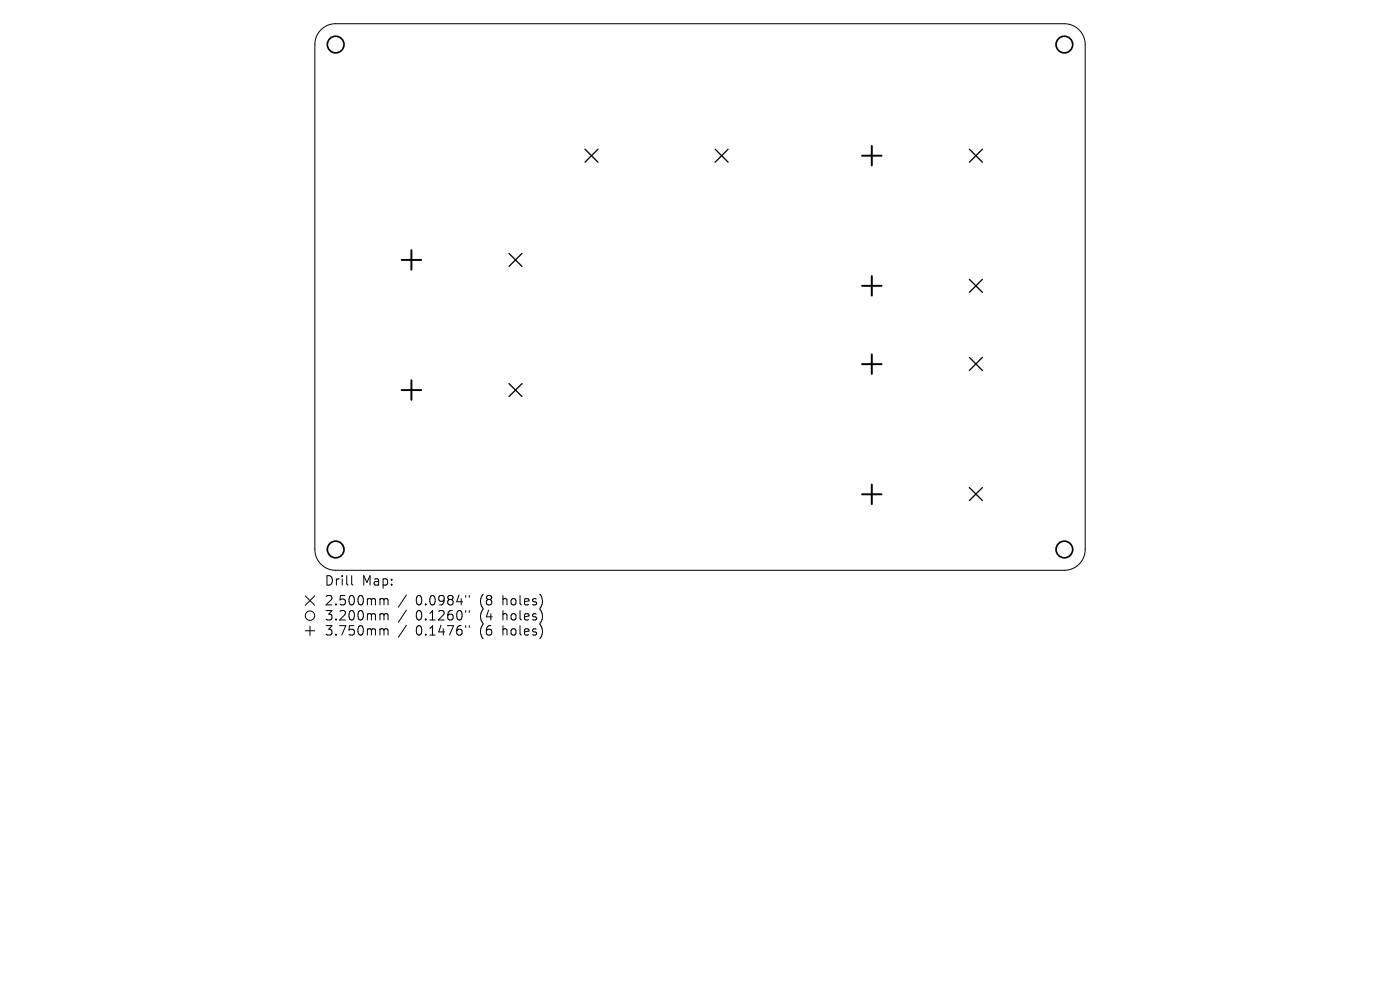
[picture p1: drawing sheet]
<svg xmlns="http://www.w3.org/2000/svg" width="297mm" height="210mm" viewBox="0 0 297 210" stroke-linecap="round" stroke-linejoin="round" font-family="sans-serif">
<defs><g id="words">
<g font-size="2.8">
<text x="68.8" y="124.5">Drill</text>
<text x="76.8" y="124.5">Map:</text>
<text x="68.8" y="128.7">2.500mm</text>
<text x="68.8" y="131.9">3.200mm</text>
<text x="88.2" y="128.7">0.0984&quot;</text>
<text x="88.2" y="131.9">0.1260&quot;</text>
<text x="101.9" y="128.7">(8</text>
<text x="101.9" y="131.9">(4</text>
<text x="106.9" y="128.7">holes)</text>
<text x="106.9" y="131.9">holes)</text>
<text x="68.8" y="135.1">3.750mm</text>
<text x="88.2" y="135.1">0.1476&quot;</text>
<text x="101.9" y="135.1">(6</text>
<text x="106.9" y="135.1">holes)</text>
</g>
</g></defs>
<g fill="none" stroke="#000" stroke-width=".21">
<path d="M68.1 6.3a4.4 4.4 0 0 1 3.1-1.3h154.6a4.4 4.4 0 0 1 4.4 4.5v107.1a4.4 4.4 0 0 1-4.4 4.4h-154.6a4.4 4.4 0 0 1-4.4-4.4v-107.1a4.4 4.4 0 0 1 1.3-3.2zM64.8 126.4l2 2M64.8 133.8h2M65.8 132.8v2M66.8 126.4l-2 2M74.6 122.1v1.7l.3 .3M80.9 127l.5 .1 .1 .2M80.9 130.2h.3l.3 .3M80.9 133.4h.3l.3 .3M81.5 127.3l.2-.3 .5 .1 .1 1.2M81.5 127.3v1M81.5 130.5v1"/>
<path d="M81.5 133.7v1M81.5 130.5l.2-.3 .5 .1 .1 1.2M81.5 133.7l.2-.3 .5 .1 .1 1.2M86.2 126.2l-1.7 2.6M86.2 129.4l-1.7 2.6M86.2 132.6l-1.7 2.6M98.8 126.3v.4M98.8 129.5v.4M98.8 132.7v.4M99.6 126.3v.4M99.6 129.5v.4M99.6 132.7v.4"/>
<circle cx="65.8" cy="130.6" r="1"/>
</g>
<g fill="none" stroke="#000" stroke-width=".28">
<path d="M124.1 31.6l2.8 2.8M126.9 31.6l-2.8 2.8M151.7 31.6l2.8 2.8M154.5 31.6l-2.8 2.8M205.6 31.6l2.8 2.8M208.4 31.6l-2.8 2.8M108 53.8l2.7 2.7M110.7 53.8l-2.7 2.7M205.6 59.3l2.8 2.7M208.4 59.3l-2.8 2.7M205.6 75.8l2.8 2.8M208.4 75.8l-2.8 2.8"/>
<path d="M108 81.4l2.7 2.7M110.7 81.4l-2.7 2.7M205.6 103.4l2.8 2.8M208.4 103.4l-2.8 2.8"/>
</g>
<g fill="none" stroke="#000" stroke-width=".35">
<circle cx="71.2" cy="9.5" r="1.77"/>
<circle cx="225.8" cy="9.5" r="1.77"/>
<circle cx="71.2" cy="116.6" r="1.77"/>
<circle cx="225.8" cy="116.6" r="1.77"/>
</g>
<path d="M182.9 33h4.1M184.9 31v4.1M85.2 55.1h4.1M87.3 53.1v4.1M184.9 58.6v4.1M182.9 60.6h4.1M182.9 77.3h4.1M184.9 75.2v4.1M85.2 82.7h4.1M87.3 80.7v4.1M182.9 104.9h4.1M184.9 102.8v4.1" fill="none" stroke="#000" stroke-width=".41"/>
<use href="#words"/>
</svg>
